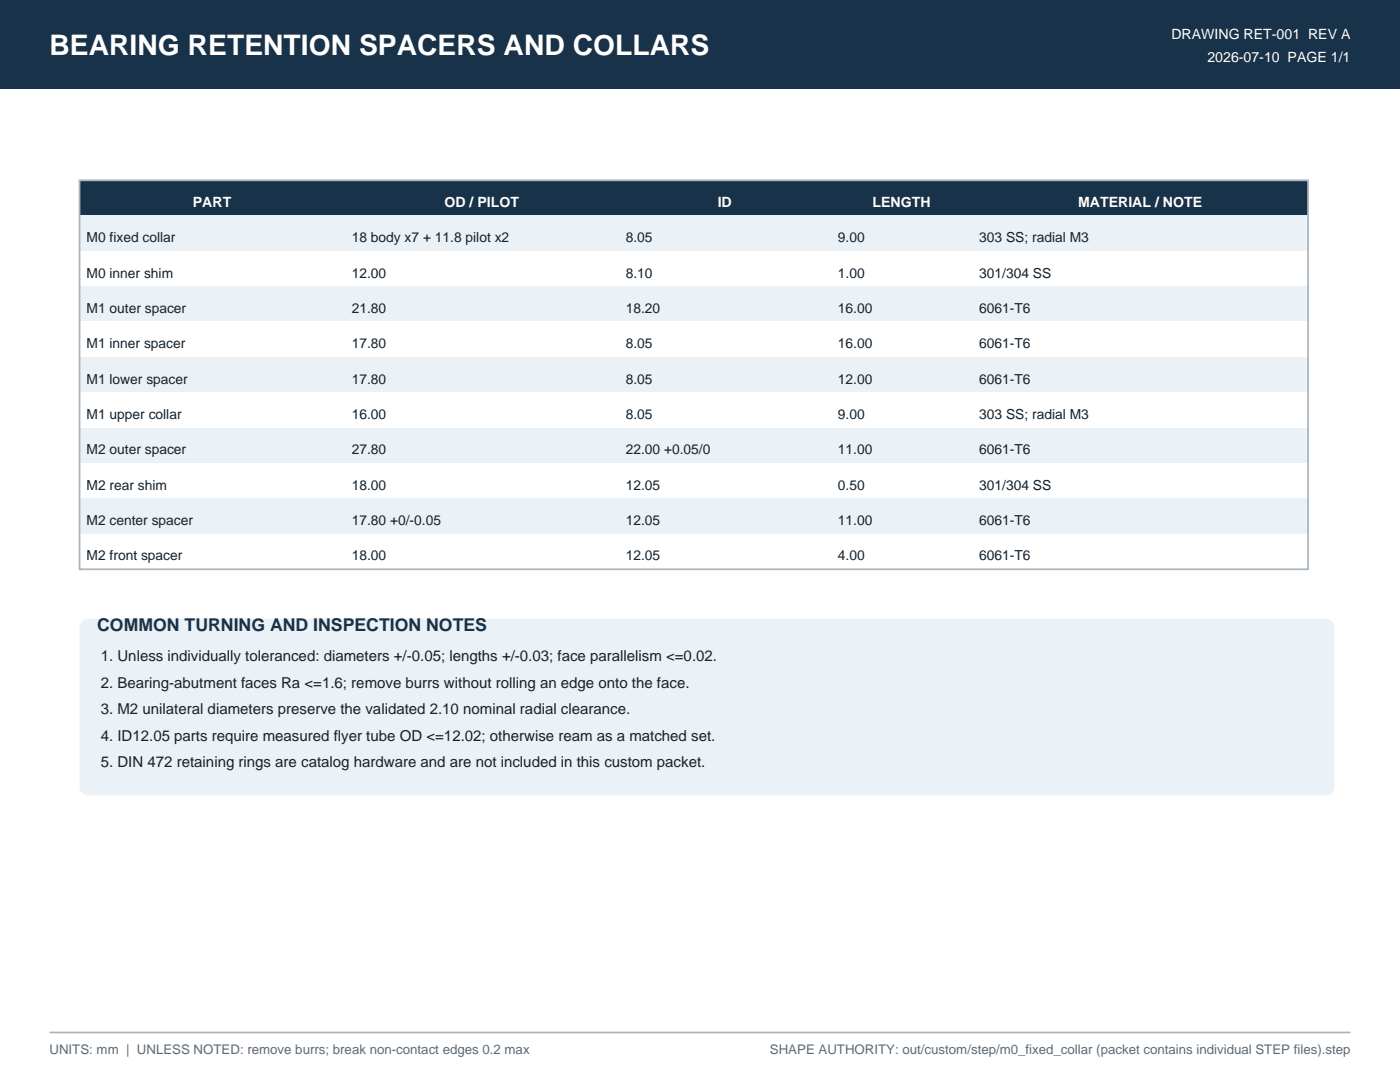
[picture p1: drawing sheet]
<svg xmlns="http://www.w3.org/2000/svg" width="279mm" height="216mm" viewBox="0 0 279 216" stroke-linecap="round" stroke-linejoin="round" font-family="sans-serif">
<defs><g id="words">
<text font-size="5.6" fill="#fff" x="9.9" y="10.9">BEARING RETENTION SPACERS AND COLLARS</text>
<text font-size="3.5" fill="#18324a" x="19.4" y="125.9">COMMON TURNING AND INSPECTION NOTES</text>
<g font-size="3" fill="#17212a">
<text x="20.1" y="131.9">1. Unless individually toleranced: diameters +/-0.05; lengths +/-0.03; face parallelism &lt;=0.02.</text>
<text x="20.1" y="137.2">2. Bearing-abutment faces Ra &lt;=1.6; remove burrs without rolling an edge onto the face.</text>
<text x="20.1" y="142.5">3. M2 unilateral diameters preserve the validated 2.10 nominal radial clearance.</text>
<text x="20.1" y="147.8">4. ID12.05 parts require measured flyer tube OD &lt;=12.02; otherwise ream as a matched set.</text>
<text x="20.1" y="153.1">5. DIN 472 retaining rings are catalog hardware and are not included in this custom packet.</text>
</g>
<g font-size="2.8" fill="#fff">
<text x="233.8" y="7.8">DRAWING RET-001 REV A</text>
<text x="241" y="12.3">2026-07-10 PAGE 1/1</text>
<text x="38.5" y="41.3">PART</text>
<text x="88.7" y="41.3">OD / PILOT</text>
<text x="143.2" y="41.3">ID</text>
<text x="174.1" y="41.3">LENGTH</text>
<text x="215.2" y="41.3">MATERIAL / NOTE</text>
</g>
<g font-size="2.8" fill="#17212a">
<text x="17.3" y="48.3">M0 fixed collar</text>
<text x="70.2" y="48.3">18 body x7 + 11.8 pilot x2</text>
<text x="124.9" y="48.3">8.05</text>
<text x="167.2" y="48.3">9.00</text>
<text x="195.4" y="48.3">303 SS; radial M3</text>
<text x="17.3" y="55.4">M0 inner shim</text>
<text x="70.2" y="55.4">12.00</text>
<text x="124.9" y="55.4">8.10</text>
<text x="167.2" y="55.4">1.00</text>
<text x="195.4" y="55.4">301/304 SS</text>
<text x="17.3" y="62.4">M1 outer spacer</text>
<text x="70.2" y="62.4">21.80</text>
<text x="124.9" y="62.4">18.20</text>
<text x="167.2" y="62.4">16.00</text>
<text x="195.4" y="62.4">6061-T6</text>
<text x="17.3" y="69.5">M1 inner spacer</text>
<text x="70.2" y="69.5">17.80</text>
<text x="124.9" y="69.5">8.05</text>
<text x="167.2" y="69.5">16.00</text>
<text x="195.4" y="69.5">6061-T6</text>
<text x="17.3" y="76.6">M1 lower spacer</text>
<text x="70.2" y="76.6">17.80</text>
<text x="124.9" y="76.6">8.05</text>
<text x="167.2" y="76.6">12.00</text>
<text x="195.4" y="76.6">6061-T6</text>
<text x="17.3" y="83.6">M1 upper collar</text>
<text x="70.2" y="83.6">16.00</text>
<text x="124.9" y="83.6">8.05</text>
<text x="167.2" y="83.6">9.00</text>
<text x="195.4" y="83.6">303 SS; radial M3</text>
<text x="17.3" y="90.7">M2 outer spacer</text>
<text x="70.2" y="90.7">27.80</text>
<text x="124.9" y="90.7">22.00 +0.05/0</text>
<text x="167.2" y="90.7">11.00</text>
<text x="195.4" y="90.7">6061-T6</text>
<text x="17.3" y="97.7">M2 rear shim</text>
<text x="70.2" y="97.7">18.00</text>
<text x="124.9" y="97.7">12.05</text>
<text x="167.2" y="97.7">0.50</text>
<text x="195.4" y="97.7">301/304 SS</text>
<text x="17.3" y="104.8">M2 center spacer</text>
<text x="70.2" y="104.8">17.80 +0/-0.05</text>
<text x="124.9" y="104.8">12.05</text>
<text x="167.2" y="104.8">11.00</text>
<text x="195.4" y="104.8">6061-T6</text>
<text x="17.3" y="111.8">M2 front spacer</text>
<text x="70.2" y="111.8">18.00</text>
<text x="124.9" y="111.8">12.05</text>
<text x="167.2" y="111.8">4.00</text>
<text x="195.4" y="111.8">6061-T6</text>
</g>
<g font-size="2.6" fill="#5e6b75">
<text x="9.9" y="210.3">UNITS: mm | UNLESS NOTED: remove burrs; break non-contact edges 0.2 max</text>
<text x="153.7" y="210.3">SHAPE AUTHORITY: out/custom/step/m0_fixed_collar (packet contains individual STEP files).step</text>
</g>
</g></defs>
<g fill="#18324a">
<path d="M0 0h279.4v17.6h-279.4z" fill-rule="evenodd"/>
<path d="M15.9 36h245.2v7h-245.2z" fill-rule="evenodd"/>
</g>
<path d="M15.9 43h245.2v7.1h-245.2z" fill-rule="evenodd" fill="#eaf2f7"/>
<path d="M15.9 50.1h245.2v7.1h-245.2z" fill-rule="evenodd" fill="#fff"/>
<path d="M15.9 57.2h245.2v7h-245.2z" fill-rule="evenodd" fill="#eaf2f7"/>
<path d="M15.9 64.2h245.2v7.1h-245.2z" fill-rule="evenodd" fill="#fff"/>
<path d="M15.9 71.3h245.2v7h-245.2z" fill-rule="evenodd" fill="#eaf2f7"/>
<path d="M15.9 78.3h245.2v7.1h-245.2z" fill-rule="evenodd" fill="#fff"/>
<path d="M15.9 85.4h245.2v7h-245.2z" fill-rule="evenodd" fill="#eaf2f7"/>
<path d="M15.9 92.4h245.2v7.1h-245.2z" fill-rule="evenodd" fill="#fff"/>
<path d="M15.9 99.5h245.2v7h-245.2z" fill-rule="evenodd" fill="#eaf2f7"/>
<path d="M15.9 106.5h245.2v7.1h-245.2z" fill-rule="evenodd" fill="#fff"/>
<path d="M15.9 36h245.2v77.6h-245.2z" fill="none" stroke="#a9b6be" stroke-width=".35"/>
<path d="M16.4 124l.8-.5h.4h247a1.76 1.76 0 0 1 1.7 1.7v31.8a1.76 1.76 0 0 1-1.7 1.8h-247a1.76 1.76 0 0 1-1.7-1.8v-31.8v-.4z" fill-rule="evenodd" fill="#eaf2f7"/>
<path d="M9.9 206h259.6" fill="none" stroke="#aab6be" stroke-width=".35"/>
<use href="#words"/>
</svg>
